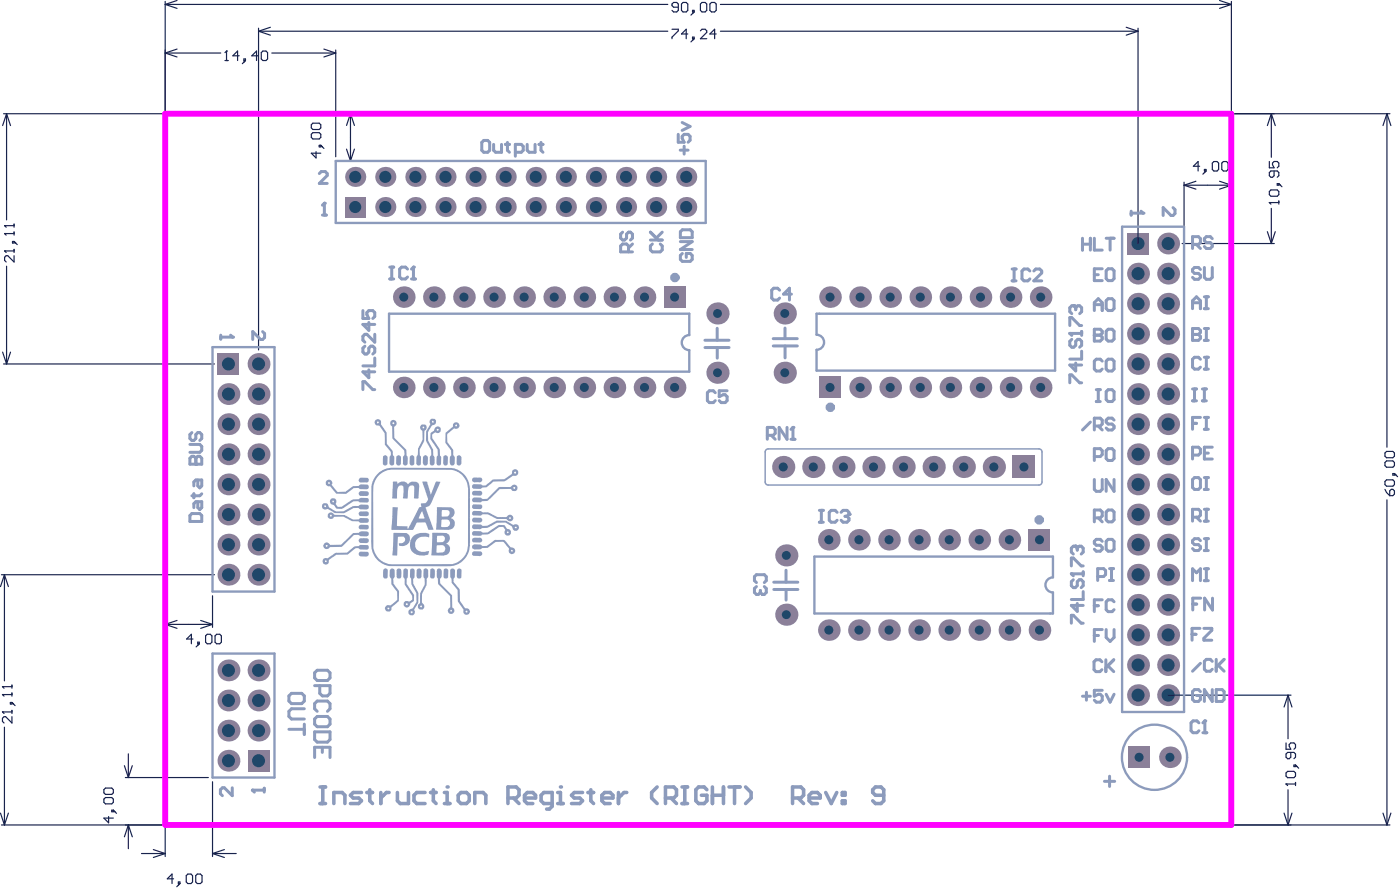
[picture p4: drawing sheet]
<svg xmlns="http://www.w3.org/2000/svg" width="393mm" height="250mm" viewBox="0 0 393 250" stroke-linecap="round" stroke-linejoin="round" font-family="sans-serif">
<circle cx="64.2" cy="161.5" r="3.1" fill="#8b8099"/>
<circle cx="64.2" cy="161.5" r="1.83" fill="#1f4769"/>
<circle cx="64.2" cy="153" r="3.1" fill="#8b8099"/>
<circle cx="64.2" cy="153" r="1.83" fill="#1f4769"/>
<circle cx="64.2" cy="144.6" r="3.1" fill="#8b8099"/>
<circle cx="64.2" cy="144.6" r="1.83" fill="#1f4769"/>
<circle cx="64.2" cy="136.1" r="3.1" fill="#8b8099"/>
<circle cx="64.2" cy="136.1" r="1.83" fill="#1f4769"/>
<circle cx="64.2" cy="127.6" r="3.1" fill="#8b8099"/>
<circle cx="64.2" cy="127.6" r="1.83" fill="#1f4769"/>
<circle cx="64.2" cy="119.2" r="3.1" fill="#8b8099"/>
<circle cx="64.2" cy="119.2" r="1.83" fill="#1f4769"/>
<circle cx="64.2" cy="110.7" r="3.1" fill="#8b8099"/>
<circle cx="64.2" cy="110.7" r="1.83" fill="#1f4769"/>
<circle cx="64.2" cy="188.3" r="3.1" fill="#8b8099"/>
<circle cx="64.2" cy="188.3" r="1.83" fill="#1f4769"/>
<circle cx="64.2" cy="196.8" r="3.1" fill="#8b8099"/>
<circle cx="64.2" cy="196.8" r="1.83" fill="#1f4769"/>
<circle cx="64.2" cy="213.7" r="3.1" fill="#8b8099"/>
<circle cx="64.2" cy="213.7" r="1.83" fill="#1f4769"/>
<circle cx="64.2" cy="205.3" r="3.1" fill="#8b8099"/>
<circle cx="64.2" cy="205.3" r="1.83" fill="#1f4769"/>
<circle cx="72.6" cy="127.6" r="3.1" fill="#8b8099"/>
<circle cx="72.6" cy="127.6" r="1.83" fill="#1f4769"/>
<circle cx="72.6" cy="153" r="3.1" fill="#8b8099"/>
<circle cx="72.6" cy="153" r="1.83" fill="#1f4769"/>
<circle cx="72.6" cy="161.5" r="3.1" fill="#8b8099"/>
<circle cx="72.6" cy="161.5" r="1.83" fill="#1f4769"/>
<circle cx="72.6" cy="110.7" r="3.1" fill="#8b8099"/>
<circle cx="72.6" cy="110.7" r="1.83" fill="#1f4769"/>
<circle cx="72.6" cy="144.6" r="3.1" fill="#8b8099"/>
<circle cx="72.6" cy="144.6" r="1.83" fill="#1f4769"/>
<circle cx="72.6" cy="136.1" r="3.1" fill="#8b8099"/>
<circle cx="72.6" cy="136.1" r="1.83" fill="#1f4769"/>
<circle cx="72.6" cy="119.2" r="3.1" fill="#8b8099"/>
<circle cx="72.6" cy="119.2" r="1.83" fill="#1f4769"/>
<circle cx="72.6" cy="188.3" r="3.1" fill="#8b8099"/>
<circle cx="72.6" cy="188.3" r="1.83" fill="#1f4769"/>
<circle cx="72.6" cy="196.8" r="3.1" fill="#8b8099"/>
<circle cx="72.6" cy="196.8" r="1.83" fill="#1f4769"/>
<path d="M69.6 210.6h6.1v6.2h-6.1z" fill-rule="evenodd" fill="#8b8099"/>
<circle cx="72.6" cy="213.7" r="1.83" fill="#1f4769"/>
<circle cx="72.6" cy="205.3" r="3.1" fill="#8b8099"/>
<circle cx="72.6" cy="205.3" r="1.83" fill="#1f4769"/>
<circle cx="113.4" cy="108.9" r="3" fill="#8b8099"/>
<circle cx="113.4" cy="108.9" r="1.27" fill="#1f4769"/>
<circle cx="181.1" cy="108.9" r="3" fill="#8b8099"/>
<circle cx="181.1" cy="108.9" r="1.27" fill="#1f4769"/>
<circle cx="189.5" cy="108.9" r="3" fill="#8b8099"/>
<circle cx="189.5" cy="108.9" r="1.27" fill="#1f4769"/>
<circle cx="220.1" cy="131.2" r="3.1" fill="#8b8099"/>
<circle cx="220.1" cy="131.2" r="1.27" fill="#1f4769"/>
<circle cx="220.9" cy="156" r="3.1" fill="#8b8099"/>
<circle cx="220.9" cy="156" r="1.25" fill="#1f4769"/>
<circle cx="220.9" cy="172.7" r="3.1" fill="#8b8099"/>
<circle cx="220.9" cy="172.7" r="1.25" fill="#1f4769"/>
<circle cx="228.5" cy="131.2" r="3.1" fill="#8b8099"/>
<circle cx="228.5" cy="131.2" r="1.27" fill="#1f4769"/>
<circle cx="121.9" cy="108.9" r="3" fill="#8b8099"/>
<circle cx="121.9" cy="108.9" r="1.27" fill="#1f4769"/>
<circle cx="121.9" cy="83.5" r="3" fill="#8b8099"/>
<circle cx="121.9" cy="83.5" r="1.27" fill="#1f4769"/>
<circle cx="113.4" cy="83.5" r="3" fill="#8b8099"/>
<circle cx="113.4" cy="83.5" r="1.27" fill="#1f4769"/>
<path d="M61.1 99.2h6.2v6.1h-6.2z" fill-rule="evenodd" fill="#8b8099"/>
<circle cx="64.2" cy="102.3" r="1.83" fill="#1f4769"/>
<circle cx="72.6" cy="102.3" r="3.1" fill="#8b8099"/>
<circle cx="72.6" cy="102.3" r="1.83" fill="#1f4769"/>
<circle cx="99.8" cy="49.7" r="2.83" fill="#8b8099"/>
<circle cx="99.8" cy="49.7" r="1.7" fill="#1f4769"/>
<circle cx="125.2" cy="49.7" r="2.83" fill="#8b8099"/>
<circle cx="125.2" cy="49.7" r="1.7" fill="#1f4769"/>
<circle cx="125.2" cy="58.2" r="2.83" fill="#8b8099"/>
<circle cx="125.2" cy="58.2" r="1.7" fill="#1f4769"/>
<circle cx="116.7" cy="49.7" r="2.83" fill="#8b8099"/>
<circle cx="116.7" cy="49.7" r="1.7" fill="#1f4769"/>
<path d="M97 55.3h5.6v5.7h-5.6z" fill-rule="evenodd" fill="#8b8099"/>
<circle cx="99.8" cy="58.2" r="1.7" fill="#1f4769"/>
<circle cx="108.3" cy="58.2" r="2.83" fill="#8b8099"/>
<circle cx="108.3" cy="58.2" r="1.7" fill="#1f4769"/>
<circle cx="108.3" cy="49.7" r="2.83" fill="#8b8099"/>
<circle cx="108.3" cy="49.7" r="1.7" fill="#1f4769"/>
<circle cx="116.7" cy="58.2" r="2.83" fill="#8b8099"/>
<circle cx="116.7" cy="58.2" r="1.7" fill="#1f4769"/>
<circle cx="130.4" cy="108.9" r="3" fill="#8b8099"/>
<circle cx="130.4" cy="108.9" r="1.27" fill="#1f4769"/>
<circle cx="130.4" cy="83.5" r="3" fill="#8b8099"/>
<circle cx="130.4" cy="83.5" r="1.27" fill="#1f4769"/>
<circle cx="133.6" cy="58.2" r="2.83" fill="#8b8099"/>
<circle cx="133.6" cy="58.2" r="1.7" fill="#1f4769"/>
<circle cx="138.8" cy="108.9" r="3" fill="#8b8099"/>
<circle cx="138.8" cy="108.9" r="1.27" fill="#1f4769"/>
<circle cx="147.3" cy="108.9" r="3" fill="#8b8099"/>
<circle cx="147.3" cy="108.9" r="1.27" fill="#1f4769"/>
<circle cx="155.7" cy="108.9" r="3" fill="#8b8099"/>
<circle cx="155.7" cy="108.9" r="1.27" fill="#1f4769"/>
<circle cx="164.2" cy="108.9" r="3" fill="#8b8099"/>
<circle cx="164.2" cy="108.9" r="1.27" fill="#1f4769"/>
<circle cx="172.6" cy="108.9" r="3" fill="#8b8099"/>
<circle cx="172.6" cy="108.9" r="1.27" fill="#1f4769"/>
<circle cx="220.5" cy="104.7" r="3.1" fill="#8b8099"/>
<circle cx="220.5" cy="104.7" r="1.25" fill="#1f4769"/>
<circle cx="201.6" cy="104.7" r="3.1" fill="#8b8099"/>
<circle cx="201.6" cy="104.7" r="1.25" fill="#1f4769"/>
<circle cx="201.6" cy="88.1" r="3.1" fill="#8b8099"/>
<circle cx="201.6" cy="88.1" r="1.25" fill="#1f4769"/>
<circle cx="220.5" cy="88.1" r="3.1" fill="#8b8099"/>
<circle cx="220.5" cy="88.1" r="1.25" fill="#1f4769"/>
<circle cx="138.8" cy="83.5" r="3" fill="#8b8099"/>
<circle cx="138.8" cy="83.5" r="1.27" fill="#1f4769"/>
<circle cx="147.3" cy="83.5" r="3" fill="#8b8099"/>
<circle cx="147.3" cy="83.5" r="1.27" fill="#1f4769"/>
<circle cx="155.7" cy="83.5" r="3" fill="#8b8099"/>
<circle cx="155.7" cy="83.5" r="1.27" fill="#1f4769"/>
<circle cx="164.2" cy="83.5" r="3" fill="#8b8099"/>
<circle cx="164.2" cy="83.5" r="1.27" fill="#1f4769"/>
<circle cx="172.6" cy="83.5" r="3" fill="#8b8099"/>
<circle cx="172.6" cy="83.5" r="1.27" fill="#1f4769"/>
<path d="M186.5 80.4h6.1v6.1h-6.1z" fill-rule="evenodd" fill="#8b8099"/>
<circle cx="189.5" cy="83.5" r="1.27" fill="#1f4769"/>
<circle cx="181.1" cy="83.5" r="3" fill="#8b8099"/>
<circle cx="181.1" cy="83.5" r="1.27" fill="#1f4769"/>
<circle cx="142.1" cy="58.2" r="2.83" fill="#8b8099"/>
<circle cx="142.1" cy="58.2" r="1.7" fill="#1f4769"/>
<circle cx="150.5" cy="58.2" r="2.83" fill="#8b8099"/>
<circle cx="150.5" cy="58.2" r="1.7" fill="#1f4769"/>
<circle cx="159" cy="58.2" r="2.83" fill="#8b8099"/>
<circle cx="159" cy="58.2" r="1.7" fill="#1f4769"/>
<circle cx="167.4" cy="58.2" r="2.83" fill="#8b8099"/>
<circle cx="167.4" cy="58.2" r="1.7" fill="#1f4769"/>
<circle cx="175.9" cy="58.2" r="2.83" fill="#8b8099"/>
<circle cx="175.9" cy="58.2" r="1.7" fill="#1f4769"/>
<circle cx="184.3" cy="58.2" r="2.83" fill="#8b8099"/>
<circle cx="184.3" cy="58.2" r="1.7" fill="#1f4769"/>
<circle cx="192.8" cy="58.2" r="2.83" fill="#8b8099"/>
<circle cx="192.8" cy="58.2" r="1.7" fill="#1f4769"/>
<circle cx="133.6" cy="49.7" r="2.83" fill="#8b8099"/>
<circle cx="133.6" cy="49.7" r="1.7" fill="#1f4769"/>
<circle cx="142.1" cy="49.7" r="2.83" fill="#8b8099"/>
<circle cx="142.1" cy="49.7" r="1.7" fill="#1f4769"/>
<circle cx="150.5" cy="49.7" r="2.83" fill="#8b8099"/>
<circle cx="150.5" cy="49.7" r="1.7" fill="#1f4769"/>
<circle cx="159" cy="49.7" r="2.83" fill="#8b8099"/>
<circle cx="159" cy="49.7" r="1.7" fill="#1f4769"/>
<circle cx="167.4" cy="49.7" r="2.83" fill="#8b8099"/>
<circle cx="167.4" cy="49.7" r="1.7" fill="#1f4769"/>
<circle cx="192.8" cy="49.7" r="2.83" fill="#8b8099"/>
<circle cx="192.8" cy="49.7" r="1.7" fill="#1f4769"/>
<circle cx="184.3" cy="49.7" r="2.83" fill="#8b8099"/>
<circle cx="184.3" cy="49.7" r="1.7" fill="#1f4769"/>
<circle cx="175.9" cy="49.7" r="2.83" fill="#8b8099"/>
<circle cx="175.9" cy="49.7" r="1.7" fill="#1f4769"/>
<circle cx="232.9" cy="177" r="3" fill="#8b8099"/>
<circle cx="232.9" cy="177" r="1.27" fill="#1f4769"/>
<circle cx="232.9" cy="151.6" r="3" fill="#8b8099"/>
<circle cx="232.9" cy="151.6" r="1.27" fill="#1f4769"/>
<circle cx="241.3" cy="177" r="3" fill="#8b8099"/>
<circle cx="241.3" cy="177" r="1.27" fill="#1f4769"/>
<circle cx="241.3" cy="151.6" r="3" fill="#8b8099"/>
<circle cx="241.3" cy="151.6" r="1.27" fill="#1f4769"/>
<circle cx="249.8" cy="177" r="3" fill="#8b8099"/>
<circle cx="249.8" cy="177" r="1.27" fill="#1f4769"/>
<circle cx="249.8" cy="151.6" r="3" fill="#8b8099"/>
<circle cx="249.8" cy="151.6" r="1.27" fill="#1f4769"/>
<circle cx="258.2" cy="177" r="3" fill="#8b8099"/>
<circle cx="258.2" cy="177" r="1.27" fill="#1f4769"/>
<circle cx="258.2" cy="151.6" r="3" fill="#8b8099"/>
<circle cx="258.2" cy="151.6" r="1.27" fill="#1f4769"/>
<circle cx="266.7" cy="177" r="3" fill="#8b8099"/>
<circle cx="266.7" cy="177" r="1.27" fill="#1f4769"/>
<circle cx="266.7" cy="151.6" r="3" fill="#8b8099"/>
<circle cx="266.7" cy="151.6" r="1.27" fill="#1f4769"/>
<circle cx="275.1" cy="177" r="3" fill="#8b8099"/>
<circle cx="275.1" cy="177" r="1.27" fill="#1f4769"/>
<circle cx="275.1" cy="151.6" r="3" fill="#8b8099"/>
<circle cx="275.1" cy="151.6" r="1.27" fill="#1f4769"/>
<circle cx="283.6" cy="177" r="3" fill="#8b8099"/>
<circle cx="283.6" cy="177" r="1.27" fill="#1f4769"/>
<circle cx="283.6" cy="151.6" r="3" fill="#8b8099"/>
<circle cx="283.6" cy="151.6" r="1.27" fill="#1f4769"/>
<circle cx="292.1" cy="177" r="3" fill="#8b8099"/>
<circle cx="292.1" cy="177" r="1.27" fill="#1f4769"/>
<path d="M289 148.6h6.1v6.1h-6.1z" fill-rule="evenodd" fill="#8b8099"/>
<circle cx="292.1" cy="151.6" r="1.27" fill="#1f4769"/>
<circle cx="319.7" cy="195.3" r="3.1" fill="#8b8099"/>
<circle cx="319.7" cy="195.3" r="1.83" fill="#1f4769"/>
<circle cx="319.7" cy="186.8" r="3.1" fill="#8b8099"/>
<circle cx="319.7" cy="186.8" r="1.83" fill="#1f4769"/>
<circle cx="319.7" cy="178.4" r="3.1" fill="#8b8099"/>
<circle cx="319.7" cy="178.4" r="1.83" fill="#1f4769"/>
<circle cx="319.7" cy="169.9" r="3.1" fill="#8b8099"/>
<circle cx="319.7" cy="169.9" r="1.83" fill="#1f4769"/>
<circle cx="319.7" cy="161.5" r="3.1" fill="#8b8099"/>
<circle cx="319.7" cy="161.5" r="1.83" fill="#1f4769"/>
<circle cx="319.7" cy="153" r="3.1" fill="#8b8099"/>
<circle cx="319.7" cy="153" r="1.83" fill="#1f4769"/>
<circle cx="319.7" cy="144.6" r="3.1" fill="#8b8099"/>
<circle cx="319.7" cy="144.6" r="1.83" fill="#1f4769"/>
<path d="M317 209.7h6.1v6.1h-6.1z" fill-rule="evenodd" fill="#8b8099"/>
<circle cx="320" cy="212.8" r="1.27" fill="#1f4769"/>
<circle cx="328.2" cy="195.3" r="3.1" fill="#8b8099"/>
<circle cx="328.2" cy="195.3" r="1.83" fill="#1f4769"/>
<circle cx="328.2" cy="186.8" r="3.1" fill="#8b8099"/>
<circle cx="328.2" cy="186.8" r="1.83" fill="#1f4769"/>
<circle cx="328.2" cy="178.4" r="3.1" fill="#8b8099"/>
<circle cx="328.2" cy="178.4" r="1.83" fill="#1f4769"/>
<circle cx="328.2" cy="169.9" r="3.1" fill="#8b8099"/>
<circle cx="328.2" cy="169.9" r="1.83" fill="#1f4769"/>
<circle cx="328.2" cy="161.5" r="3.1" fill="#8b8099"/>
<circle cx="328.2" cy="161.5" r="1.83" fill="#1f4769"/>
<circle cx="328.2" cy="153" r="3.1" fill="#8b8099"/>
<circle cx="328.2" cy="153" r="1.83" fill="#1f4769"/>
<circle cx="328.2" cy="144.6" r="3.1" fill="#8b8099"/>
<circle cx="328.2" cy="144.6" r="1.83" fill="#1f4769"/>
<circle cx="328.7" cy="212.8" r="3" fill="#8b8099"/>
<circle cx="328.7" cy="212.8" r="1.27" fill="#1f4769"/>
<circle cx="233.2" cy="83.5" r="3" fill="#8b8099"/>
<circle cx="233.2" cy="83.5" r="1.27" fill="#1f4769"/>
<path d="M230.2 105.8h6.1v6.1h-6.1z" fill-rule="evenodd" fill="#8b8099"/>
<circle cx="233.2" cy="108.9" r="1.27" fill="#1f4769"/>
<circle cx="237" cy="131.2" r="3.1" fill="#8b8099"/>
<circle cx="237" cy="131.2" r="1.27" fill="#1f4769"/>
<circle cx="241.7" cy="83.5" r="3" fill="#8b8099"/>
<circle cx="241.7" cy="83.5" r="1.27" fill="#1f4769"/>
<circle cx="241.7" cy="108.9" r="3" fill="#8b8099"/>
<circle cx="241.7" cy="108.9" r="1.27" fill="#1f4769"/>
<circle cx="245.4" cy="131.2" r="3.1" fill="#8b8099"/>
<circle cx="245.4" cy="131.2" r="1.27" fill="#1f4769"/>
<circle cx="250.1" cy="108.9" r="3" fill="#8b8099"/>
<circle cx="250.1" cy="108.9" r="1.27" fill="#1f4769"/>
<circle cx="250.1" cy="83.5" r="3" fill="#8b8099"/>
<circle cx="250.1" cy="83.5" r="1.27" fill="#1f4769"/>
<circle cx="253.9" cy="131.2" r="3.1" fill="#8b8099"/>
<circle cx="253.9" cy="131.2" r="1.27" fill="#1f4769"/>
<circle cx="258.6" cy="108.9" r="3" fill="#8b8099"/>
<circle cx="258.6" cy="108.9" r="1.27" fill="#1f4769"/>
<circle cx="258.6" cy="83.5" r="3" fill="#8b8099"/>
<circle cx="258.6" cy="83.5" r="1.27" fill="#1f4769"/>
<circle cx="262.3" cy="131.2" r="3.1" fill="#8b8099"/>
<circle cx="262.3" cy="131.2" r="1.27" fill="#1f4769"/>
<circle cx="267" cy="108.9" r="3" fill="#8b8099"/>
<circle cx="267" cy="108.9" r="1.27" fill="#1f4769"/>
<circle cx="267" cy="83.5" r="3" fill="#8b8099"/>
<circle cx="267" cy="83.5" r="1.27" fill="#1f4769"/>
<circle cx="270.8" cy="131.2" r="3.1" fill="#8b8099"/>
<circle cx="270.8" cy="131.2" r="1.27" fill="#1f4769"/>
<circle cx="275.5" cy="108.9" r="3" fill="#8b8099"/>
<circle cx="275.5" cy="108.9" r="1.27" fill="#1f4769"/>
<circle cx="319.7" cy="136.1" r="3.1" fill="#8b8099"/>
<circle cx="319.7" cy="136.1" r="1.83" fill="#1f4769"/>
<circle cx="328.2" cy="136.1" r="3.1" fill="#8b8099"/>
<circle cx="328.2" cy="136.1" r="1.83" fill="#1f4769"/>
<circle cx="279.2" cy="131.2" r="3.1" fill="#8b8099"/>
<circle cx="279.2" cy="131.2" r="1.27" fill="#1f4769"/>
<path d="M284.6 128.1h6.2v6.2h-6.2z" fill-rule="evenodd" fill="#8b8099"/>
<circle cx="287.7" cy="131.2" r="1.27" fill="#1f4769"/>
<circle cx="319.7" cy="127.6" r="3.1" fill="#8b8099"/>
<circle cx="319.7" cy="127.6" r="1.83" fill="#1f4769"/>
<circle cx="328.2" cy="127.6" r="3.1" fill="#8b8099"/>
<circle cx="328.2" cy="127.6" r="1.83" fill="#1f4769"/>
<circle cx="319.7" cy="119.2" r="3.1" fill="#8b8099"/>
<circle cx="319.7" cy="119.2" r="1.83" fill="#1f4769"/>
<circle cx="328.2" cy="119.2" r="3.1" fill="#8b8099"/>
<circle cx="328.2" cy="119.2" r="1.83" fill="#1f4769"/>
<circle cx="319.7" cy="110.7" r="3.1" fill="#8b8099"/>
<circle cx="319.7" cy="110.7" r="1.83" fill="#1f4769"/>
<circle cx="328.2" cy="110.7" r="3.1" fill="#8b8099"/>
<circle cx="328.2" cy="110.7" r="1.83" fill="#1f4769"/>
<circle cx="283.9" cy="108.9" r="3" fill="#8b8099"/>
<circle cx="283.9" cy="108.9" r="1.27" fill="#1f4769"/>
<circle cx="292.4" cy="108.9" r="3" fill="#8b8099"/>
<circle cx="292.4" cy="108.9" r="1.27" fill="#1f4769"/>
<circle cx="319.7" cy="102.3" r="3.1" fill="#8b8099"/>
<circle cx="319.7" cy="102.3" r="1.83" fill="#1f4769"/>
<circle cx="328.2" cy="102.3" r="3.1" fill="#8b8099"/>
<circle cx="328.2" cy="102.3" r="1.83" fill="#1f4769"/>
<circle cx="319.7" cy="93.8" r="3.1" fill="#8b8099"/>
<circle cx="319.7" cy="93.8" r="1.83" fill="#1f4769"/>
<circle cx="328.2" cy="93.8" r="3.1" fill="#8b8099"/>
<circle cx="328.2" cy="93.8" r="1.83" fill="#1f4769"/>
<circle cx="319.7" cy="85.3" r="3.1" fill="#8b8099"/>
<circle cx="319.7" cy="85.3" r="1.83" fill="#1f4769"/>
<circle cx="328.2" cy="85.3" r="3.1" fill="#8b8099"/>
<circle cx="328.2" cy="85.3" r="1.83" fill="#1f4769"/>
<circle cx="275.5" cy="83.5" r="3" fill="#8b8099"/>
<circle cx="275.5" cy="83.5" r="1.27" fill="#1f4769"/>
<circle cx="283.9" cy="83.5" r="3" fill="#8b8099"/>
<circle cx="283.9" cy="83.5" r="1.27" fill="#1f4769"/>
<circle cx="292.4" cy="83.5" r="3" fill="#8b8099"/>
<circle cx="292.4" cy="83.5" r="1.27" fill="#1f4769"/>
<circle cx="319.7" cy="76.9" r="3.1" fill="#8b8099"/>
<circle cx="319.7" cy="76.9" r="1.83" fill="#1f4769"/>
<circle cx="328.2" cy="76.9" r="3.1" fill="#8b8099"/>
<circle cx="328.2" cy="76.9" r="1.83" fill="#1f4769"/>
<path d="M316.7 65.3h6.1v6.2h-6.1z" fill-rule="evenodd" fill="#8b8099"/>
<circle cx="319.7" cy="68.4" r="1.83" fill="#1f4769"/>
<circle cx="328.2" cy="68.4" r="3.1" fill="#8b8099"/>
<circle cx="328.2" cy="68.4" r="1.83" fill="#1f4769"/>
<g fill="none" stroke="#18234c" stroke-width=".33">
<path d="M46.4 .4v30.7M46.4 14.9l3.3 1.1M46.4 14.9h15.6M46.4 1.2l3.3 1.2M46.4 1.2h141.2M49.7 13.8l-3.3 1.1M49.7 .1l-3.3 1.1M72.6 8.8l3.4 1.1M72.6 8.8h115M72.6 7.9v90.4M76 7.7l-3.4 1.1M76.4 14.9h17.9"/>
<path d="M91 13.8l3.3 1.1M94.3 14.9l-3.3 1.1M94.3 14.1v29.9M202.4 8.8h117.3M202.4 1.2h143.6M316.4 7.7l3.3 1.1M319.7 8.8l-3.3 1.1M319.7 7.9v60.5M342.6 .1l3.4 1.1M346 .4v30.7M346 1.2l-3.4 1.2M1 32h44.6"/>
<path d="M1.8 32l1.2 3.3M1.8 32l-1.1 3.3M1.8 32v29.8M97.6 31.9h33.7M98.5 31.9l1.1 3.3M98.5 31.9l-1.1 3.3M98.5 31.9v13.3M346 32.8v20.1M346.8 32h43.7M357.2 32l1.1 3.3M357.2 32l-1.1 3.3M357.2 32v12.2"/>
<path d="M389.7 32l1.1 3.3M389.7 32l-1.1 3.3M389.7 32v93.6M95.5 45.2h3.8M97.4 41.9l1.1 3.3M99.6 41.9l-1.1 3.3M332.7 52l3.3 1.1M332.7 52h13.3M332.7 51.2v12.5M336 50.9l-3.3 1.1M342.6 50.9l3.4 1.1M346 52l-3.4 1.1"/>
<path d="M357.2 58.5v9.9M1.8 74.8v27.5M332.1 68.4h25.9M356.1 65.1l1.1 3.3M358.3 65.1l-1.1 3.3M.7 98.9l1.1 3.4M3 98.9l-1.2 3.4M1 102.3h59.3M389.7 140.4v91.4M.4 161.5h59.9M1.2 161.5l1.2 3.3M1.2 161.5l-1.1 3.3"/>
<path d="M1.2 161.5v29.8M46.4 174.6v56.3M46.4 175.4l3.3 1.1M46.4 175.4h13.3M49.7 174.3l-3.3 1.1M56.4 174.3l3.3 1.1M59.7 167.4v8.9M59.7 175.4l-3.3 1.1M328.2 195.3h34.5M361.9 195.3l1.1 3.3M361.9 195.3l-1.1 3.3M361.9 195.3v12.2"/>
<path d="M1.2 204.3v27.5M35 215.1l1.1 3.4M35.2 218.5h23.3M36.1 211.8v6.7M37.2 215.1l-1.1 3.4M59.7 219.6v21M364 219.8v.9M.1 228.4l1.1 3.4M.4 231.8h45.2M2.4 228.4l-1.2 3.4M29.6 221.4h1.8l.4 .5v.8l-.4 .5h-1.8l-.4-.5v-.8zM29.6 224.1h1.8l.4 .4v.9l-.4 .5h-1.8l-.4-.5v-.9z"/>
<path d="M30.5 229.4v1.8l-1.3-1.4h2.6M31.4 227.6h.4v.5h-.4zM31.8 227.6l.9 .9M36.1 231.8l1.1 3.3M36.1 231.8l-1.1 3.3M36.1 231.8v6.6M39.8 239.8h6.6M43.1 238.7l3.3 1.1M46.4 239.8l-3.3 1.1M46.4 232.6v8M59.7 239.8l3.3 1.1M59.7 239.8h6.7"/>
<path d="M63 238.7l-3.3 1.1M346.8 231.8h43.7M360.8 228.4l1.1 3.4M361.3 220.3h2.7M361.9 221.9v9.9M363 228.4l-1.1 3.4M388.6 228.4l1.1 3.4M390.8 228.4l-1.1 3.4M48.8 246.9h-1.8l1.3-1.3v2.6M50.1 247.8h.5v.4h-.5zM50.6 248.2l-.9 .9M52.3 246l.5-.4h.9l.4 .4v1.8l-.4 .4h-.9l-.5-.4z"/>
<path d="M55 246l.4-.4h.9l.5 .4v1.8l-.5 .4h-.9l-.4-.4z"/>
</g>
<circle cx="361.3" cy="220.3" r=".17" fill="#18234c"/>
<path d="M356.6 56.9h2.7M359.3 56.5v.9M361.3 208.7v1.8h1.4l-.5-.9v-.4l.5-.5h.8l.5 .5v.9l-.5 .4M361.8 216.7h1.7l.5 .5v.9l-.5 .4h-1.7l-.5-.4v-.9zM362.7 211.4v1.3l-.5 .5h-.4l-.5-.5v-.9l.5-.4h1.7l.5 .4v.9l-.5 .5M363.5 214.9h.5v.5h-.5zM364 214.9l.9 .9M361.3 220.3l.5 .4" fill="none" stroke="#18234c" stroke-width=".33"/>
<circle cx="356.6" cy="56.9" r=".17" fill="#18234c"/>
<path d="M356.6 56.9l.5 .5M356.6 45.4v1.7h1.4l-.5-.8v-.5l.5-.4h.9l.4 .4v.9l-.4 .4M357.1 53.4h1.8l.4 .4v.9l-.4 .4h-1.8l-.5-.4v-.9zM358 48v1.4l-.5 .4h-.4l-.5-.4v-.9l.5-.5h1.8l.4 .5v.9l-.4 .4M358.9 51.6h.4v.4h-.4zM359.3 51.6l.9 .9M3.4 199.6v.9M.7 200h2.7M3.4 201.4v1.7l-1.8-1.7h-.5l-.4 .4v.9l.4 .4" fill="none" stroke="#18234c" stroke-width=".33"/>
<circle cx=".7" cy="200" r=".17" fill="#18234c"/>
<path d="M.7 195.1h2.7M2.9 197.4h.5v.4h-.5zM3.4 197.4l.8 .8M3.4 194.7v.9M.7 200l.4 .5" fill="none" stroke="#18234c" stroke-width=".33"/>
<circle cx=".7" cy="195.1" r=".17" fill="#18234c"/>
<path d="M.7 195.1l.4 .5M.7 192.9h2.7M3.4 192.5v.9" fill="none" stroke="#18234c" stroke-width=".33"/>
<circle cx=".7" cy="192.9" r=".17" fill="#18234c"/>
<path d="M1.3 70.5h2.7M4 70.1v.8M4 71.8v1.8l-1.8-1.8h-.5l-.4 .5v.9l.4 .4M.7 192.9l.4 .5" fill="none" stroke="#18234c" stroke-width=".33"/>
<circle cx="1.3" cy="70.5" r=".17" fill="#18234c"/>
<path d="M1.3 70.5l.4 .4M1.3 65.6h2.7M3.5 67.8h.5v.5h-.5zM4 67.8l.8 .9M4 65.2v.9" fill="none" stroke="#18234c" stroke-width=".33"/>
<circle cx="1.3" cy="65.6" r=".17" fill="#18234c"/>
<path d="M1.3 65.6l.4 .5M1.3 63.4h2.7M4 63v.8" fill="none" stroke="#18234c" stroke-width=".33"/>
<circle cx="1.3" cy="63.4" r=".17" fill="#18234c"/>
<path d="M63.2 17h.9M63.6 14.3v2.7M188.8 8.2h1.8v.5l-1.8 1.7v.5M193.2 9.5h-1.7l1.3-1.3v2.7M194.6 10.4h.4v.5h-.4zM195 10.9l-.9 .9M196.8 8.7l.4-.5h.9l.5 .5v.4l-1.8 1.8h1.8M201.2 9.5h-1.7l1.3-1.3v2.7M1.3 63.4l.4 .4" fill="none" stroke="#18234c" stroke-width=".33"/>
<circle cx="63.6" cy="14.3" r=".17" fill="#18234c"/>
<g fill="none" stroke="#18234c" stroke-width=".33">
<path d="M63.6 14.3l-.4 .5M67.2 15.7h-1.8l1.4-1.4v2.7M68.5 16.6h.5v.4h-.5zM69 17l-.9 .9M72.5 15.7h-1.8l1.4-1.4v2.7M73.9 14.3h.8l.5 .5v1.8l-.5 .4h-.8l-.5-.4v-1.8zM190.6 2h-1.4l-.4-.4v-.5l.4-.4h.9l.5 .4v1.8l-.5 .5h-.9l-.4-.5M191.9 .7h.9l.4 .4v1.8l-.4 .5h-.9l-.4-.5v-1.8zM194.6 2.9h.4v.5h-.4zM195 3.4l-.9 .8M197.2 .7h.9l.5 .4v1.8l-.5 .5h-.9l-.4-.5v-1.8zM199.9 .7h.9l.4 .4v1.8l-.4 .5h-.9l-.4-.5v-1.8z"/>
<path d="M87.9 34.6h1.8l.4 .5v.8l-.4 .5h-1.8l-.4-.5v-.8zM87.9 37.3h1.8l.4 .4v.9l-.4 .4h-1.8l-.4-.4v-.9zM88.8 42.6v1.8l-1.3-1.4h2.6M89.7 40.8h.4v.5h-.4zM90.1 40.8l.9 .9M337.1 46.7h-1.8l1.3-1.3v2.6M338.4 47.6h.4v.4h-.4zM338.8 48l-.8 .9M341.1 45.4h.8l.5 .4v1.8l-.5 .4h-.8l-.5-.4v-1.8zM343.7 45.4h.9l.5 .4v1.8l-.5 .4h-.9l-.4-.4v-1.8zM389.1 137.5l.5 .9 .9 .9M389.6 126.8h1.7l.5 .5v.9l-.5 .4h-1.7l-.5-.4v-.9z"/>
<path d="M389.6 129.5h1.7l.5 .4v.9l-.5 .5h-1.7l-.5-.5v-.9zM389.6 134.8h1.7l.5 .5v.9l-.5 .4h-1.7l-.5-.4v-.9zM390.9 137.5h.4l.5 .4v.9l-.5 .5h-.8v-1.4zM391.3 133h.5v.5h-.5zM391.8 133l.9 .9M54.2 179.5h-1.8l1.4-1.3v2.7M58.2 178.2h.9l.4 .4v1.8l-.4 .5h-.9l-.4-.5v-1.8zM60.9 178.2h.9l.4 .4v1.8l-.4 .5h-.9l-.5-.5v-1.8zM55.5 180.4h.5v.5h-.5zM56 180.9l-.9 .9"/>
</g>
<path d="M46.4 32h299.5v199.8h-299.5z" fill="none" stroke="#f0f" stroke-width="1.7"/>
<g fill="#8c9bbc">
<path d="M128.5 128.1a.86 .86 0 0 1 1 .2 .86 .86 0 0 1 .1 1l.1 .6a.7 .7 0 0 1-.6 .9 .7 .7 0 0 1-.8-.7z"/>
<path d="M132.7 134.5l.3-.3 .5-.1 1.8 .2a.74 .74 0 0 1 .1 .9 .74 .74 0 0 1-.9 .3l-1.5-.1-.3-.2z"/>
<path d="M132.9 138l1.8-.1a.68 .68 0 0 1 .8 .5 .68 .68 0 0 1-.6 .9l-1.9-.1-.4-.4 .1-.6z"/>
<path d="M124.7 128.1l.5-.2 .5 .2 .1 2.3a.65 .65 0 0 1-1.1 .2l-.2-.4z"/>
<path d="M132.7 145.8l.5-.4 2 .1a.72 .72 0 0 1 .3 .7 .72 .72 0 0 1-.6 .6h-1.9l-.4-.5z"/>
<path d="M132.8 151.3a1.75 1.75 0 0 1 1.7-.2 .7 .7 0 0 1 .9 .5 .7 .7 0 0 1-.6 .8h-1.8l-.4-.4z"/>
<path d="M132.7 155.2l.5-.3h1.9a.69 .69 0 0 1 .4 .9 .69 .69 0 0 1-.9 .4h-1.6l-.4-.4z"/>
<path d="M128.6 159.8l.6-.1 .5 .4-.1 2.1-.4 .3h-.5l-.4-.5 .1-1.9z"/>
<path d="M124.9 159.8h.7l.3 .3v2.1a.73 .73 0 0 1-1.3-.1l.1-2.1z"/>
<path d="M133 141.7l2.2 .1 .3 .3v.6l-.6 .3h-1.9l-.4-.4 .1-.6z"/>
<path d="M119.2 128l.5-.1 .4 .3 .1 .4v1.7l-.3 .4-.4 .1-.3-.1-.4-.6v-1.7z"/>
<path d="M107.8 128.1l.5-.2 .5 .4v2.1l-.2 .3a.67 .67 0 0 1-1-.4z"/>
<path d="M111.5 128.1l.5-.2 .6 .3v2.2a.7 .7 0 0 1-.7 .4 .7 .7 0 0 1-.6-.6v-1.9z"/>
<path d="M115.4 128l.5-.1 .5 .5v2l-.7 .4-.3-.1-.3-.5v-1.9z"/>
<path d="M101.2 134.3h2.1l.3 .3v.6l-.6 .4h-1.7l-.4-.3a.78 .78 0 0 1 .3-1z"/>
<path d="M110.5 135.3l1.1 .1 .1 .5a1.8 1.8 0 0 1 2.8 0l.2 .1 1-.7 1.2 .1a1.39 1.39 0 0 1 .8 1.8l-.1 2.8h-1.2v-3l-.4-.6a1.29 1.29 0 0 0-1.4 1.6l-.1 2h-1.2v-3.3a1.16 1.16 0 0 0-1.3 0 1.16 1.16 0 0 0-.4 1.4v1.9h-1.4z"/>
<path d="M101.1 138.1l2.1-.1 .3 .3 .1 .7-.2 .3-1.5 .1a.84 .84 0 0 1-1.1-.8z"/>
<path d="M101 143.8l2.1-.1 .4 .2 .1 .8-.7 .3h-1.7l-.5-.7z"/>
<path d="M101 147.6l2.3-.1 .2 .1 .1 .9-.5 .3-1.9-.1-.5-.6z"/>
<path d="M101 151.3h2.4l.2 .4v.5l-.6 .4-1.8-.1-.5-.7z"/>
<path d="M116.2 150.6l.8-.6 1.1-.3h1.6l.9 .4v.9l-2.2-.2a2.12 2.12 0 0 0-1.8 1.8 2.3 2.3 0 0 0 .7 1.9l1.1 .5 2.2-.1-.3 .8-.3 .2-2.2 .1-.9-.2a3.1 3.1 0 0 1-1.7-2.3l.1-1.8z"/>
<path d="M110.5 149.8h3.7a2.03 2.03 0 0 1 .7 2.7 2.03 2.03 0 0 1-2.8 .7l.1-.5a1.18 1.18 0 0 0 1.3-.4 1.18 1.18 0 0 0 0-1.4l-.1-.1-1.6 .1-.2 5.1h-1.3z"/>
<path d="M101 155.1l2.3-.1a.74 .74 0 0 1 .3 .8 .74 .74 0 0 1-.6 .6l-1.7-.1-.5-.5z"/>
<path d="M121 159.9l.5-.2 .5 .2 .2 .4-.1 1.9-.2 .3h-.7l-.4-.4z"/>
<path d="M107.9 159.8l.4-.1 .5 .2 .1 2.3a.71 .71 0 0 1-1.2 0v-2.1z"/>
<path d="M117.3 159.8l.5-.1 .5 .3 .2 .4-.1 1.7-.2 .4-1-.1a2.8 2.8 0 0 1 .1-2.6z"/>
<path d="M111.6 159.8l.4-.1 .6 .2 .1 2.2a.74 .74 0 0 1-1.1 .3l-.2-2.2z"/>
<path d="M127.6 118.8a.95 .95 0 0 1 1.5 .7 .95 .95 0 0 1-1.4 .9l-1.9 1.4-.2 .4 .1 2 1.5 2 .1 1.6 .5 .8-.1 1.7-.2 .4-.5 .1-.5-.3a3.1 3.1 0 0 1 .1-2.4l.2-.2-.1-1.4-1.6-2.2 .1-2.7 2-1.7 .1-.7zM127.9 119.4l.1 .4 .4-.1-.1-.4z"/>
<path d="M132.9 136.1h2.3l.6 .3h.7l1.9-1.6 3.3-.2 2.1-1.4 .1-.9 .3-.3a.9 .9 0 0 1 1.4 .6v.6l-.5 .4a3.9 3.9 0 0 0-2.8 1.3l-.6 .4h-3.1l-1.8 1.6-1.3 .1-.6 .4-1.9-.1-.4-.5zM144.4 132.7a.31 .31 0 0 0 .2 .4 .31 .31 0 0 0 .4-.3l-.3-.3z"/>
<path d="M132.9 139.9l2.2-.1 .3 .3h1.5l3.3-3.2 3.2-.1a1.05 1.05 0 0 1 1-.7 1.05 1.05 0 0 1 1 .8l-.1 .6a1.07 1.07 0 0 1-1.8-.1h-3.1l-2.6 2.6-1 .8h-1.4l-.5 .3h-1.9l-.4-.5zM144.3 136.9l-.1 .1 .3 .4 .3-.4z"/>
<path d="M133 147.3l2.2 .1 .3 .3a5 5 0 0 0 3.5-1.2l.5-.2a4.8 4.8 0 0 1 4.3 1l.5 .2a.93 .93 0 0 1 1.3 .1 .93 .93 0 0 1-.2 1.3 .93 .93 0 0 1-1.3-.3 1.64 1.64 0 0 0-1.3-1.3l-.8-.5-2.4 .1-1.8 1a3.2 3.2 0 0 1-2.4 .5l-.6 .3-1.8-.1-.4-.5 .1-.4zM144.7 148v.3l.4 .1-.1-.4z"/>
<path d="M132.7 149.5l.3-.3 2.2 .1 .5 .3h1.3l2.9-2 1.8-.1 .8 1.1 .6 .1 .4 .4v.9a.99 .99 0 0 1-.9 .5 .99 .99 0 0 1-.9-.7l.3-1-.8-.8-1 .1-3.2 2-1.6 .1-.2 .3h-2.3l-.2-.3zM142.5 149.4l-.1 .2 .2 .2 .4-.2z"/>
<path d="M132.7 153.3l.5-.4 1.8 .1 .5 .4h1.3l2-1.6 .5-.1h2.2l.7 .5a4.7 4.7 0 0 0 2.4 2l.2 .6a.98 .98 0 0 1-.7 .8 .98 .98 0 0 1-1.1-.4l-.1-.5a1.99 1.99 0 0 0-.8-1.7l-.8-.8-2 .1-2.3 1.6-1.6 .1-.6 .3-1.5 .1-.6-.4zM143.7 154.5l-.1 .3 .4 .1v-.4z"/>
<path d="M122.9 142.5h3.9a1.61 1.61 0 0 1 .9 1.5 1.61 1.61 0 0 1-1 1.5l.2 .2a1.21 1.21 0 0 1 .9 1.1 1.8 1.8 0 0 1-1.7 2.1l-3.6-.1zM124 146.1l-.1 1.8 1.2 .2a1.26 1.26 0 0 0 1.4-1.1l-.3-.7-.3-.3-1.6-.1zM124.2 143.4l-.1 1.7h1.7l.3-.3a1.01 1.01 0 0 0 0-1.3l-.4-.2z"/>
<path d="M132.7 143.9l.5-.4 2 .1a1.77 1.77 0 0 0 1.8 .3l1.7 .8a2.46 2.46 0 0 0 2.2 .6l1.4-.1a.97 .97 0 0 1 1.7-.3 .97 .97 0 0 1-.5 1.6l-.6-.1-.7-.6h-2.7l-1.7-.9a2.61 2.61 0 0 0-2.1-.4l-.5 .4-2.3-.1-.3-.3zM143 145.4l.1 .3h.5l-.2-.4z"/>
<path d="M121 117.7l1.2 .1 .3 .5-.2 .9a2.15 2.15 0 0 0-1.6 1.4l-.5 .9 .1 2.3 1.4 2.4v1.8a2.89 2.89 0 0 1 .1 2.7l-.2 .1a.86 .86 0 0 1-.9-1.2 1.45 1.45 0 0 1 .4-1.7v-1.5l-1.4-2.6v-2.6l1.2-1.9-.2-.7zM121.5 118.2l-.2 .3 .5 .2 .1-.2z"/>
<path d="M105.5 118l.6-.3a.89 .89 0 0 1 1 .9l-.1 .6 1.6 2.3 .1 3.2 1 1.2a1.97 1.97 0 0 1 .7 2l.4 .7-.1 1.8-.2 .3h-.7l-.3-.3v-2.1a1.72 1.72 0 0 0-.6-2.4l-.8-1v-3.2l-1.6-2.1-.7-.1a.95 .95 0 0 1-.3-1.5zM106 118.5v.4l.5-.2-.1-.2z"/>
<path d="M109.8 118.3a.97 .97 0 0 1 1.5 .2 .97 .97 0 0 1-.6 1.4l.1 3.1 3.3 3.3 .1 1.7 .4 .8-.1 1.6a.7 .7 0 0 1-.7 .4 .7 .7 0 0 1-.6-.6l.1-2a1.36 1.36 0 0 0 0-1.9l-3-3-.1-3.5a.94 .94 0 0 1-.4-1.5zM110.4 118.7l-.1 .3 .4 .1v-.4z"/>
<path d="M118.4 119.4l1.1-.1a.99 .99 0 0 1-.2 1.7l-.1 2.9-.9 1.7a2.62 2.62 0 0 0-.3 2.3l.3 .5-.1 2-.6 .4-.6-.5v-2l.4-.7 .1-1.7 1.2-2.4v-2.4a1.03 1.03 0 0 1-.3-1.7zM118.8 119.9v.4h.4l-.2-.4z"/>
<path d="M122.3 120.1a.86 .86 0 0 1 1-.3 .86 .86 0 0 1 .5 .8v.6a1.27 1.27 0 0 1-1.6 .3l-.7 .6v1.1l2.1 3.1v1.7l.4 .4-.1 2-.2 .4-.9-.1-.2-.5 .1-1.9 .3-.4v-1.6l-2.1-3.1 .1-1.5 .9-.7zM122.9 120.5l-.2 .2 .2 .3 .4-.2z"/>
<path d="M91.7 135.1a.94 .94 0 0 1 1.5 0l.2 .6-.2 .5 1.6 2h.5a3.2 3.2 0 0 0 2.9-.9l1-.7 1.6-.1 .6-.4h1.9a.77 .77 0 0 1 .1 1.3h-2.3l-.5-.3a2.56 2.56 0 0 0-1.9 .6l-1.5 1.1-2.7-.1-1.7-2.1h-.6l-.6-.4-.1-.7zM92.1 135.6l.2 .3h.3l-.1-.4z"/>
<path d="M93 140.1a.97 .97 0 0 1 1.3 .1 .97 .97 0 0 1 0 1.4l.6 .8h1.1l3.2-2.1h1.6l.6-.4h1.9l.3 .3a.69 .69 0 0 1-.4 1l-2.2-.1-.5-.3a4 4 0 0 0-2.7 1l-.8 .6a2.55 2.55 0 0 1-2.5 .5l-.2-.3a1.41 1.41 0 0 0-1.3-1l-.3-.6zM93.5 140.6l-.1 .3 .3 .2 .1-.2z"/>
<path d="M110.4 142.5l1.4 .1-.3 5.1 2.9 .2 .3 .6 2.5-4.8a1.63 1.63 0 0 1 1.2-1.4l-.2-.7 1.3-.2 .8-1.1-1.7-4.9 1-.1 .5 .1 .9 3.5 1.5-3.6 1.2 .1-2.5 5.9-.7 .9-.9 .4 2.1 6.2-1.3 .1-.9-2.1h-2.3l-1.1 2-.3 .1-5.8-.1zM118.6 143.6l-.9 2h1.6z"/>
<path d="M90.9 141.4h.9l.3 .2a2.08 2.08 0 0 0 1.4 1.6l.4 .2a4.9 4.9 0 0 0 4.6-.9l.3-.1a2.02 2.02 0 0 1 1.9-.2l.7-.4h1.9a.71 .71 0 0 1 .3 .8 .71 .71 0 0 1-.7 .5h-1.7l-.6-.4-1.6 .2a5.4 5.4 0 0 1-5.3 1l-1.7-.9a.96 .96 0 0 1-1.4-.2 .96 .96 0 0 1 .3-1.4zM91.2 142l-.1 .2 .2 .3h.3l-.1-.5z"/>
<path d="M106.6 132.6l.3-.1a6.2 6.2 0 0 1 3.1-1.1l16.9 .1a6.3 6.3 0 0 1 3.8 2.1 7.4 7.4 0 0 1 1.4 4.6l-.1 15.3a6.1 6.1 0 0 1-2.3 4.4l-1.5 .8-1.6 .4-17.3-.1a6.1 6.1 0 0 1-4.2-3l-.7-1.8-.1-2v-15.6l.4-1.4 .5-1zM106.8 133.3l-1.3 1.6-.6 1.8v17.3a5.6 5.6 0 0 0 5.3 4.5h17l1.5-.6 1.5-1.3 1-1.8 .3-1.4v-16.2a5.4 5.4 0 0 0-4.7-5.2l-17-.1-1.8 .5z"/>
<path d="M92.5 144.1l.5-.2 1.1 .7 2.8 .1 .6 .4a2.99 2.99 0 0 0 3.8 .4l1.9 .1a.74 .74 0 0 1 .2 1.2l-2.1 .1-.5-.4-1.9-.1-2.5-1.3-2.5 .1-.3 .4-.9 .2-.6-.7v-.6zM92.7 144.8l.3 .3 .2-.3-.3-.2z"/>
<path d="M91.1 152.7l.8-.3 .9 .7 3-.1 3.4-3.2 1.6-.1 .2-.3a3.2 3.2 0 0 1 2.5 .1l.1 .8-.6 .4h-1.7l-.7-.4h-1.2l-3.4 3.4h-3.3a1.01 1.01 0 0 1-1.1 .6 1.01 1.01 0 0 1-.8-1zM91.6 153.2l.1 .5 .4-.3-.2-.3z"/>
<path d="M121.5 149.7l4 .1a1.63 1.63 0 0 1 .9 1.5 1.63 1.63 0 0 1-1 1.4l.6 .5a1.72 1.72 0 0 1-.3 2.6l-1 .3-3.5-.1zM122.8 153.2l-.2 1.9 .1 .2 1.7-.1a1.06 1.06 0 0 0 .7-1.1 1.06 1.06 0 0 0-.9-.9zM122.8 150.5v1.8h1.6a.99 .99 0 0 0 .6-.9 .99 .99 0 0 0-.6-.9z"/>
<path d="M90.9 157l.4-.2a2.61 2.61 0 0 0 2.2-1l1-.5h3l2.1-1.8 1.2-.1 .5-.3 2.2 .2 .1 .8-.4 .3h-2a1.29 1.29 0 0 0-2.1 .3l-1.4 1.1-3.3 .1-2 1.4-.1 .9a.95 .95 0 0 1-1.4 .2 .95 .95 0 0 1 0-1.4zM91.4 157.5l-.1 .4h.4v-.4z"/>
<path d="M113.5 159.8l.5-.1 .6 .5v2l-.3 .3-.1 1.6 2.1 3v1.8l-1 .6a.98 .98 0 0 1-1.1 1.2 .98 .98 0 0 1-.7-1.4 1.05 1.05 0 0 1 1.4-.3l.9-.5v-1.1l-1.7-2.6a2.63 2.63 0 0 1-.5-2.3l-.3-.5zM114.2 169.5l-.2 .4 .4 .1 .2-.3z"/>
<path d="M123 159.8a.75 .75 0 0 1 1.1 .7v1.6l-.5 .5 .1 1.3 3.3 3.3 .1 3.5a.93 .93 0 0 1 .4 1.4 .93 .93 0 0 1-1.5 0 .93 .93 0 0 1 .5-1.4v-3.2l-3.4-3.4-.1-1.6a1.98 1.98 0 0 1-.3-1.9zM126.5 171.4l.2 .4 .3-.1-.2-.4z"/>
<path d="M126.8 159.8a.71 .71 0 0 1 1 .5v1.9a1.39 1.39 0 0 0 .3 2l1 1.3 .1 3.4 .7 .8a1.56 1.56 0 0 0 1.6 1.3l.5 .7a.95 .95 0 0 1-.7 1 .95 .95 0 0 1-1.1-.5v-1l-1.5-2.1-.1-3.4-1.8-2.1v-1l-.3-.4v-1.9zM130.8 171.7l.2 .4 .3-.1-.1-.5z"/>
<path d="M115.4 159.8l.4-.1a.61 .61 0 0 1 .7 .6v1.9l-.4 .6v1.3l1.5 2.6-.1 2.7-1.1 2a.95 .95 0 0 1-.5 1.5l-.7-.1-.4-.4-.1-.5 .3-.5a3.6 3.6 0 0 0 2.1-2.5 4.1 4.1 0 0 0-.9-3.5l-.4-.7a2.88 2.88 0 0 1-.3-2.2l-.3-.5v-1.9zM115.3 171.9l.4 .4 .3-.4-.2-.2z"/>
<path d="M109.9 159.8a.7 .7 0 0 1 1 .5v1.7l-.4 .8 .1 1.2 1.5 2.2v2.7l-2.1 1.7-.2 .9-.5 .3h-.6a1.03 1.03 0 0 1-.3-1.4 1.03 1.03 0 0 1 1.4-.4l1.5-1.2 .3-.4v-2.2l-1.6-2-.1-1.7-.4-.6v-1.7zM108.9 170.7l.1 .5 .4-.2-.1-.2z"/>
<path d="M119.1 159.9l.6-.2 .4 .2 .2 .5v1.6l-.5 .8a2.64 2.64 0 0 1-.3 2.3l-.9 1.9-.1 2.3a1.13 1.13 0 0 1 .2 2l-.8-.1-.5-.6 .1-.7 .5-.5 .1-2.8 .5-1a2.79 2.79 0 0 0 .4-3.4zM118 170.3l.4 .4 .2-.2-.2-.4z"/>
</g>
<path d="M94.3 45.2h104v17.4h-104zM315.3 63.7h17.4v136.3h-17.4zM59.7 97.5h17.4v68.7h-17.4zM193.7 94.1v-6h-84.4v16.3h84.4v-6M229.4 94v-5.9h67v16h-67v-5.8M295.8 162.2v-5.8h-67v16h67v-5.9M59.7 183.6h17.4v34.9h-17.4z" fill="none" stroke="#8c9bbc" stroke-width=".66"/>
<g fill="none" stroke="#8c9bbc" stroke-width=".84">
<path d="M198.1 95.6h6.7M198.1 97.6h6.7M201.5 92.2v3.4M201.5 97.6v3M217.2 95.1h6.8M217.3 97.2h6.7M220.6 92.2v2.9M220.6 97.2v3.4M309.7 152.1l-.6-.6h-1.1l-.5 .6v.5l.5 .6h1.1l.6 .6v.5l-.6 .6h-1.1l-.5-.6M311.3 151.5h1.2l.5 .6v2.2l-.5 .6h-1.2l-.5-.6v-2.2zM217.4 163.6h6.8M217.4 165.6h6.8"/>
<path d="M220.8 160.2v3.4M220.9 165.6v3M65.3 221.3v2.3l-2.3-2.3h-.5l-.6 .6v1.1l.6 .6M70.9 222h3.3M74.2 221.4v1.2"/>
</g>
<path d="M215 127v8.4M215.8 126.1h76.1M215.8 136.3h76.1M292.8 127v8.4" fill="none" stroke="#8c9bbc" stroke-width=".42"/>
<circle cx="70.9" cy="222" r=".42" fill="#8c9bbc"/>
<path d="M89.7 48.8l.6-.6h1.1l.5 .6v.5l-2.2 2.2h2.2M91.1 57.1v3.3M90.6 60.4h1.1M70.9 222l.6 .6" fill="none" stroke="#8c9bbc" stroke-width=".84"/>
<circle cx="91.1" cy="57.1" r=".42" fill="#8c9bbc"/>
<path d="M91.1 57.1l-.5 .6M317.8 59.3v1.1M317.8 59.9h3.3M310.3 219.5h2.9M311.7 218.1v2.9" fill="none" stroke="#8c9bbc" stroke-width=".84"/>
<circle cx="321.1" cy="59.9" r=".42" fill="#8c9bbc"/>
<g fill="none" stroke="#8c9bbc" stroke-width=".84">
<path d="M320.6 59.3l.5 .6M329.6 58.3l.5 .6v1.1l-.5 .5h-.6l-2.2-2.2v2.2M304.1 66.9v3.4M304.1 68.6h2.3M306.4 66.9v3.4M307.5 66.9v3.4h2.2M307.5 77.2h1.1M309.7 75.5h-2.2v3.3h2.2M310.8 66.9h2.2M311.3 75.5h1.2l.5 .6v2.2l-.5 .5h-1.2l-.5-.5v-2.2zM311.9 66.9v3.4M307.5 87.3v-2.3l1.1-1.1 1.1 1.1v2.3"/>
<path d="M307.5 92.5v3.3h1.6l.6-.5v-.6l-.6-.5h-1.6M307.5 85.6h2.2M311.3 83.9h1.2l.5 .6v2.2l-.5 .6h-1.2l-.5-.6v-2.2zM306.4 118.6l-2.3 2.2M307.5 119.7h1.6l.6-.6v-1.1l-.6-.5h-1.6v3.3M308 109.5h1.1M308 112.8h1.1M308.6 109.5v3.3M308.6 119.7l1.1 1.1M309.7 101.5l-.6-.6h-1.1l-.5 .6v2.2l.5 .5h1.1l.6-.5M311.3 100.9h1.2l.5 .6v2.2l-.5 .5h-1.2l-.5-.5v-2.2zM311.3 109.5h1.2l.5 .5v2.3l-.5 .5h-1.2l-.5-.5v-2.3z"/>
<path d="M313 118l-.5-.5h-1.2l-.5 .5v.6l.5 .5h1.2l.5 .6v.6l-.5 .5h-1.2l-.5-.5M307.5 134.7v2.8l.5 .5h1.1l.6-.5v-2.8M313 134.7v3.3l-2.2-3.3v3.3M307.5 145.5h1.6l.6-.5v-1.2l-.6-.5h-1.6v3.3M308.6 145.5l1.1 1.1M311.3 143.3h1.2l.5 .5v2.3l-.5 .5h-1.2l-.5-.5v-2.3zM307.5 170.2h1.1M309.7 168.5h-2.2v3.3M313 169.1l-.5-.6h-1.2l-.5 .6v2.2l.5 .5h1.2l.5-.5M309.6 185.9l-.6-.5h-1.1l-.5 .5v2.2l.5 .6h1.1l.6-.6M310.7 185.4v3.3M311.3 187l1.6 1.7"/>
<path d="M312.9 185.4l-2.2 2.2"/>
</g>
<circle cx="307.5" cy="94.2" r=".42" fill="#8c9bbc"/>
<g fill="none" stroke="#8c9bbc" stroke-width=".84">
<path d="M62 94.2v1.1M62 94.7h3.4M73.8 93.2l.5 .5v1.1l-.5 .6h-.6l-2.2-2.2v2.2M307.5 92.5h1.6l.6 .6v.5l-.6 .6h-1.6M311.3 92.5h1.2l.5 .6v2.2l-.5 .5h-1.2l-.5-.5v-2.2zM307.5 128.3h1.6l.6-.6v-1.1l-.6-.5h-1.6v3.3M311.3 126.1h1.2l.5 .5v2.2l-.5 .6h-1.2l-.5-.6v-2.2zM311.7 159.8h1.1M312.3 159.8v3.3M308.4 162h1.7l.5-.6v-1.1l-.5-.5h-1.7v3.3M311.7 163.1h1.1M304.1 195.6h2.3"/>
<path d="M305.2 194.5v2.2M309.7 193.9h-2.2v1.7l1.1-.5h.5l.6 .5v1.1l-.6 .6h-1.1l-.5-.6M310.8 195.1l1.1 2.2 1.1-2.2"/>
</g>
<circle cx="65.4" cy="94.7" r=".42" fill="#8c9bbc"/>
<g fill="none" stroke="#8c9bbc" stroke-width=".84">
<path d="M337.3 75.7l-.6-.6h-1.1l-.5 .6v.6l.5 .5h1.1l.6 .6v.5l-.6 .6h-1.1l-.5-.6M338.4 75.1v2.8l.5 .6h1.1l.6-.6v-2.8M64.8 94.2l.6 .5M335.1 92.3v3.3h1.6l.6-.5v-.6l-.6-.5h-1.6M335.1 118.9h1.1M335.1 109.3h1.1M335.1 112.6h1.1M335.6 109.3v3.3M337.3 100.9l-.6-.5h-1.1l-.5 .5v2.2l.5 .6h1.1l.6-.6M337.3 117.3h-2.2v3.3M337.8 109.3h1.1M337.8 112.6h1.1"/>
<path d="M338.4 109.3v3.3M338.4 117.3h1.1M338.4 100.4h1.1M338.4 103.7h1.1M338.9 100.4v3.3M338.9 117.3v3.3M335.1 127.9h1.6l.6-.6v-1.1l-.6-.6h-1.6v3.4M335.6 134.2h1.1l.6 .5v2.3l-.6 .5h-1.1l-.5-.5v-2.3zM338.4 127.3h1.1M338.4 134.2h1.1M338.4 137.5h1.1M338.4 120.6h1.1"/>
<path d="M338.9 134.2v3.3M340.6 125.6h-2.2v3.4h2.2M335.1 145.3h1.6l.6-.5v-1.2l-.6-.5h-1.6v3.3M336.2 145.3l1.1 1.1M338.4 159.8h1.1M338.4 143.1h1.1M338.4 146.4h1.1M338.9 143.1v3.3M338.9 159.8v3.3M307.5 178.5h1.1M309.7 176.9h-2.2v3.3M310.8 176.9v2.2l1.1 1.1 1.1-1.1v-2.2"/>
<path d="M334.9 178.2h1.1M335.1 163.1v-3.3l1.1 1.1 1.1-1.1v3.3M335.1 169.7h1.1M337.1 176.5h-2.2v3.4M337.3 168.1h-2.2v3.3M338.3 176.5h2.2v.6l-2.2 2.2v.6h2.2M338.4 163.1h1.1M340.7 168.1v3.3l-2.2-3.3v3.3M337.3 194.3l-.6-.6h-1.1l-.5 .6v2.2l.5 .6h1.1l.6-.6v-1.1h-1.1M337.3 186.4l-2.2 2.2M340.6 185.8l-.6-.5h-1.1l-.5 .5v2.2l.5 .6h1.1l.6-.6M340.6 193.7v3.4l-2.2-3.4v3.4"/>
<path d="M341.7 185.3v3.3M341.7 193.7h1.7l.5 .6v2.2l-.5 .6h-1.7zM342.3 186.9l1.6 1.7M343.9 185.3l-2.2 2.2"/>
</g>
<circle cx="335.1" cy="94" r=".42" fill="#8c9bbc"/>
<g fill="none" stroke="#8c9bbc" stroke-width=".84">
<path d="M135.9 39.5h1.1l.6 .5v2.2l-.6 .6h-1.1l-.5-.6v-2.2zM138.7 40.6v1.6l.5 .6h1.7v-2.2M142 40.6h1.1M142.6 40v2.2l.5 .6M144.8 42.8h1.7l.5-.6v-1.1l-.5-.5h-1.7v3.3M148.1 40.6v1.6l.6 .6h1.6v-2.2M151.4 40.6h1.2M152 40v2.2l.6 .6M174.9 65.2l-.5 .6v1.1l.5 .5h.6l.5-.5v-1.1l.6-.6h.5l.6 .6v1.1l-.6 .5M176.6 70.8v-1.7l-.6-.5h-1.1l-.5 .5v1.7h3.3M177.7 68.6l-1.1 1.1M335.1 68.7h1.6l.6-.5v-1.2l-.6-.5h-1.6v3.3"/>
<path d="M336.2 68.7l1.1 1.1M340.6 67l-.6-.5h-1.1l-.5 .5v.6l.5 .6h1.1l.6 .5v.6l-.6 .5h-1.1l-.5-.5M335.1 92.3h1.6l.6 .6v.5l-.6 .6h-1.6M335.1 86.7v-2.2l1.1-1.1 1.1 1.1v2.2M335.1 85.1h2.2M338.4 92.3h1.1M338.4 95.6h1.1M338.4 83.4h1.1M338.4 86.7h1.1M338.9 83.4v3.3M338.9 92.3v3.3M337.3 151.9l-.6-.6h-1.1l-.5 .6v.6l.5 .5h1.1l.6 .6v.5l-.6 .6h-1.1l-.5-.6"/>
<path d="M338.4 151.3h1.1M338.4 154.7h1.1M338.9 151.3v3.4"/>
</g>
<g fill="none" stroke="#8c9bbc" stroke-width="1">
<path d="M89.9 221.1h1.6M89.9 225.8h1.6M90.7 221.1v4.7M93.8 225.8v-3.1h2.3l.8 .7v2.4M101.6 222.7h-2.4l-.7 .7 .7 .8h1.6l.8 .8-.8 .8h-2.3M103.1 222.7h1.6M103.9 221.9v3.1l.8 .8M107 222.7v3.1M109.3 222.7h-.7l-1.6 1.5M111.7 222.7v2.3l.7 .8h2.4v-3.1M119.4 222.7h-2.3l-.8 .7v1.6l.8 .8h2.3M121 222.7h1.5"/>
<path d="M121.7 221.9v3.1l.8 .8M124.9 225.8h1.5M124.9 222.7h.7v3.1"/>
</g>
<circle cx="125.6" cy="221.1" r=".5" fill="#8c9bbc"/>
<path d="M129.5 222.7h1.6l.7 .7v1.6l-.7 .8h-1.6l-.8-.8v-1.6zM133.4 225.8v-3.1h2.3l.8 .7v2.4M142.7 224.2h2.3l.8-.8v-1.5l-.8-.8h-2.3v4.7M144.3 224.2l1.5 1.6M147.4 224.2h3.1v-.8l-.8-.7h-1.6l-.7 .7v1.6l.7 .8h1.6M155.1 225.8h-2.3l-.8-.8v-1.6l.8-.7h2.3v3.8l-.7 .8h-.8M156.7 225.8h1.5M156.7 222.7h.8v3.1" fill="none" stroke="#8c9bbc" stroke-width="1"/>
<circle cx="157.5" cy="221.1" r=".5" fill="#8c9bbc"/>
<g fill="none" stroke="#8c9bbc" stroke-width="1">
<path d="M163.7 222.7h-2.4l-.7 .7 .7 .8h1.6l.8 .8-.8 .8h-2.3M165.2 222.7h1.6M166 221.9v3.1l.8 .8M169.1 224.2h3.1v-.8l-.8-.7h-1.5l-.8 .7v1.6l.8 .8h1.5M173.8 222.7v3.1M176.1 222.7h-.8l-1.5 1.5M184.6 221.1l-1.5 1.6v1.5l1.5 1.6M187 224.2h2.3l.8-.8v-1.5l-.8-.8h-2.3v4.7M188.5 224.2l1.6 1.6M191.6 225.8h1.6M191.6 221.1h1.6M192.4 221.1v4.7"/>
<path d="M198.6 221.9l-.8-.8h-1.5l-.8 .8v3.1l.8 .8h1.5l.8-.8v-1.6h-1.5M200.2 223.4h3.1M200.2 221.1v4.7M203.3 221.1v4.7M204.8 221.1h3.1M206.4 221.1v4.7M209.5 221.1l1.5 1.6v1.5l-1.5 1.6M222.7 224.2h2.3l.8-.8v-1.5l-.8-.8h-2.3v4.7M224.2 224.2l1.6 1.6M227.3 224.2h3.1v-.8l-.7-.7h-1.6l-.8 .7v1.6l.8 .8h1.6M232 222.7l1.5 3.1 1.6-3.1M236.7 225h.7v.8h-.7z"/>
<path d="M236.7 222.7h.7v.7h-.7zM248.3 223.4h-2.3l-.8-.7v-.8l.8-.8h1.5l.8 .8v3.1l-.8 .8h-1.5l-.8-.8"/>
</g>
<g fill="none" stroke="#8c9bbc" stroke-width=".84">
<path d="M190.6 37.7v2.3h1.6l-.5-1.1v-.6l.5-.6h1.1l.6 .6v1.1l-.6 .6M191.7 34.4l2.2 1.1-2.2 1.1M191.1 42.2h2.2M192.2 41.1v2.2M182.7 67.4h3.4M182.7 65.2l2.3 2.2M183.3 68.6l-.6 .5v1.1l.6 .6h2.2l.6-.6v-1.1l-.6-.5M186.1 65.2l-1.7 1.7M191.2 67.9h3.3l-3.3 2.2h3.3M191.7 64.6h2.2l.6 .5v1.7h-3.3v-1.7zM191.7 71.2l-.5 .6v1.1l.5 .5h2.2l.6-.5v-1.1l-.6-.6h-1.1v1.1M53.4 130.4h3.3v-1.7l-.6-.5h-.5l-.6 .5v1.7"/>
<path d="M54.5 138.7v1.1M55.6 134.9v1.6l.5 .6 .6-.6v-1.6h-1.7l-.5 .5v1.1M56.7 138.7l-.6 .6h-2.2M53.9 144.3h2.2l.6 .5v1.7h-3.3v-1.7zM55.6 141v1.6l.5 .6 .6-.6v-1.6h-1.7l-.5 .5v1.1"/>
</g>
<circle cx="55" cy="130.4" r=".42" fill="#8c9bbc"/>
<path d="M53.4 130.4v-1.7l.5-.5h.6l.5 .5v1.7M53.4 124.9h2.7l.6 .5v1.1l-.6 .6h-2.7M53.9 121.5l-.5 .6v1.1l.5 .6h.6l.5-.6v-1.1l.6-.6h.5l.6 .6v1.1l-.6 .6M215.6 122.3h1.6l.6-.6v-1.1l-.6-.5h-1.6v3.3M216.7 122.3l1.1 1.1M221.1 120.1v3.3l-2.2-3.3v3.3M222.2 123.4h1.1M222.8 120.1v3.3" fill="none" stroke="#8c9bbc" stroke-width=".84"/>
<circle cx="222.8" cy="120.1" r=".42" fill="#8c9bbc"/>
<path d="M222.8 120.1l-.6 .5M336.9 203.1l-.6-.6h-1.1l-.6 .6v2.2l.6 .6h1.1l.6-.6M338 205.9h1.1M338.5 202.5v3.4" fill="none" stroke="#8c9bbc" stroke-width=".84"/>
<circle cx="338.5" cy="202.5" r=".42" fill="#8c9bbc"/>
<path d="M219 81.5l-.5-.5h-1.1l-.6 .5v2.3l.6 .5h1.1l.5-.5M222.4 82.6h-2.3l1.7-1.6v3.3M230.2 143.4h1.1M230.2 146.7h1.1M230.8 143.4v3.3M235.2 143.9l-.6-.5h-1.1l-.5 .5v2.3l.5 .5h1.1l.6-.5M236.3 143.9l.6-.5h1.1l.5 .5v.6M338.5 202.5l-.5 .6" fill="none" stroke="#8c9bbc" stroke-width=".84"/>
<circle cx="238.5" cy="144.5" r=".42" fill="#8c9bbc"/>
<path d="M237.4 145.1h.6M238 145.1l.5 .5v.6l-.5 .5h-1.1l-.6-.5M238.5 144.5l-.5 .6M301 175.1v-2.2h.6l2.2 2.2h.5M301 161.2h3.3M301.6 162.9l-.6 .5v1.1l.6 .6h.5l.6-.6v-1.1l.5-.5h.6l.5 .5v1.1l-.5 .6M302.7 169.5v2.3l-1.7-1.7h3.3M304.3 166.2v2.2h-3.3M304.3 160.7v1.1" fill="none" stroke="#8c9bbc" stroke-width=".84"/>
<circle cx="301" cy="161.2" r=".42" fill="#8c9bbc"/>
<path d="M301 159v-2.2h.6l2.2 2.2h.5M302.1 153.4h-.5l-.6 .6v1.1l.6 .6M301 161.2l.6 .6" fill="none" stroke="#8c9bbc" stroke-width=".84"/>
<circle cx="302.1" cy="153.4" r=".42" fill="#8c9bbc"/>
<path d="M109.5 75h1.1M109.5 78.4h1.1M110.1 75v3.4M114.5 75.6l-.6-.6h-1.1l-.5 .6v2.2l.5 .6h1.1l.6-.6M115.6 78.4h1.1M116.2 75v3.4M302.1 153.4l.6 .6M302.7 154v.6M302.7 154l.5-.6h.6l.5 .6v1.1l-.5 .6" fill="none" stroke="#8c9bbc" stroke-width=".84"/>
<circle cx="116.2" cy="75" r=".42" fill="#8c9bbc"/>
<g fill="none" stroke="#8c9bbc" stroke-width=".84">
<path d="M116.2 75l-.6 .6M284.4 75.6h1.1M284.4 78.9h1.1M284.9 75.6v3.3M289.4 76.1l-.6-.5h-1.1l-.6 .5v2.3l.6 .5h1.1l.6-.5M290.5 76.1l.5-.5h1.1l.6 .5v.6l-2.2 2.2h2.2M102 87.3v2.2h1.6l-.5-1.1v-.6l.5-.5h1.1l.6 .5v1.1l-.6 .6M102.5 97.3l-.5 .5v1.1l.5 .6h.6l.5-.6v-1.1l.6-.5h.5l.6 .5v1.1l-.6 .6M103.6 90.6v2.2l-1.6-1.7h3.3M105.3 93.9v2.2l-2.2-2.2h-.6l-.5 .6v1.1l.5 .5M300.6 93.7h3.3M301.1 95.3l-.5 .6v1.1l.5 .6h.6l.5-.6v-1.1l.6-.6h.5l.6 .6v1.1l-.6 .6"/>
<path d="M303.9 98.7v2.2h-3.3M303.9 93.1v1.1M102 109.5v-2.3h.5l2.2 2.3h.6M103.6 103.9v2.2l-1.6-1.6h3.3M105.3 100.6v2.2h-3.3M300.6 107.5v-2.2h.5l2.2 2.2h.6M302.2 102v2.2l-1.6-1.6h3.3"/>
</g>
<circle cx="300.6" cy="93.7" r=".42" fill="#8c9bbc"/>
<path d="M300.6 93.7l.5 .5M300.6 91.5v-2.3h.5l2.2 2.3h.6M301.7 85.9h-.6l-.5 .6v1.1l.5 .5" fill="none" stroke="#8c9bbc" stroke-width=".84"/>
<circle cx="301.7" cy="85.9" r=".42" fill="#8c9bbc"/>
<path d="M301.7 85.9l.5 .6M302.2 86.5v.5M302.2 86.5l.6-.6h.5l.6 .6v1.1l-.6 .5M201 110.3l-.6-.5h-1.1l-.6 .5v2.3l.6 .5h1.1l.6-.5M204.3 109.8h-2.2v1.6l1.1-.5h.5l.6 .5v1.2l-.6 .5h-1.1l-.5-.5M212.5 163.7l-.5-.6v-1.1l.5-.5h2.2l.6 .5v1.1l-.6 .6M214.7 164.8l.6 .5v1.2l-.6 .5h-.5" fill="none" stroke="#8c9bbc" stroke-width=".84"/>
<circle cx="214.2" cy="167" r=".42" fill="#8c9bbc"/>
<g fill="none" stroke="#8c9bbc" stroke-width=".84">
<path d="M212.5 164.8l-.5 .5v1.2l.5 .5h.6l.5-.5M213.6 166.5l.6 .5M213.6 165.9v.6M81.9 194.8h2.9l.7 .7v1.5l-.7 .7h-2.9l-.7-.7v-1.5zM85.5 199.1h-3.6l-.7 .7v1.5l.7 .7h3.6M88.4 189l.7-.7h2.9l.7 .7v1.5l-.7 .7h-2.9l-.7-.7zM88.4 192.6h4.3v2.2l-.7 .7h-1.4l-.8-.7v-2.2M89.1 199.8l-.7-.7v-1.4l.7-.7h2.9l.7 .7v1.4l-.7 .7M81.2 204.9h4.3M85.5 203.5v2.8M88.4 205.6h4.3v2.2l-.7 .7h-2.9l-.7-.7zM88.4 212.8v-2.9h4.3v2.9"/>
<path d="M89.1 201.3h2.9l.7 .7v1.5l-.7 .7h-2.9l-.7-.7v-1.5zM90.6 209.9v1.5"/>
</g>
<g fill="none" stroke="#8c9bbc" stroke-width=".66">
<path d="M193.7 94.1a2.11 2.11 0 0 0-2.2 2.2 2.11 2.11 0 0 0 2.2 2.1M229.4 94a2.11 2.11 0 0 1 2.1 2.2 2.11 2.11 0 0 1-2.1 2.1M295.8 162.2a2.11 2.11 0 0 0-2.1 2.1 2.11 2.11 0 0 0 2.1 2.2"/>
<circle cx="324.4" cy="212.8" r="9.2"/>
</g>
<g fill="none" stroke="#8c9bbc" stroke-width="1.3">
<circle cx="189.6" cy="78" r=".67"/>
<circle cx="233.3" cy="114.4" r=".67"/>
<circle cx="292" cy="146.1" r=".67"/>
</g>
<path d="M215 135.4a.85 .85 0 0 0 .8 .9M215.8 126.1a.85 .85 0 0 0-.8 .9M291.9 126.1a.85 .85 0 0 1 .9 .9M292.8 135.4a.85 .85 0 0 1-.9 .9" fill="none" stroke="#8c9bbc" stroke-width=".42"/>
</svg>
